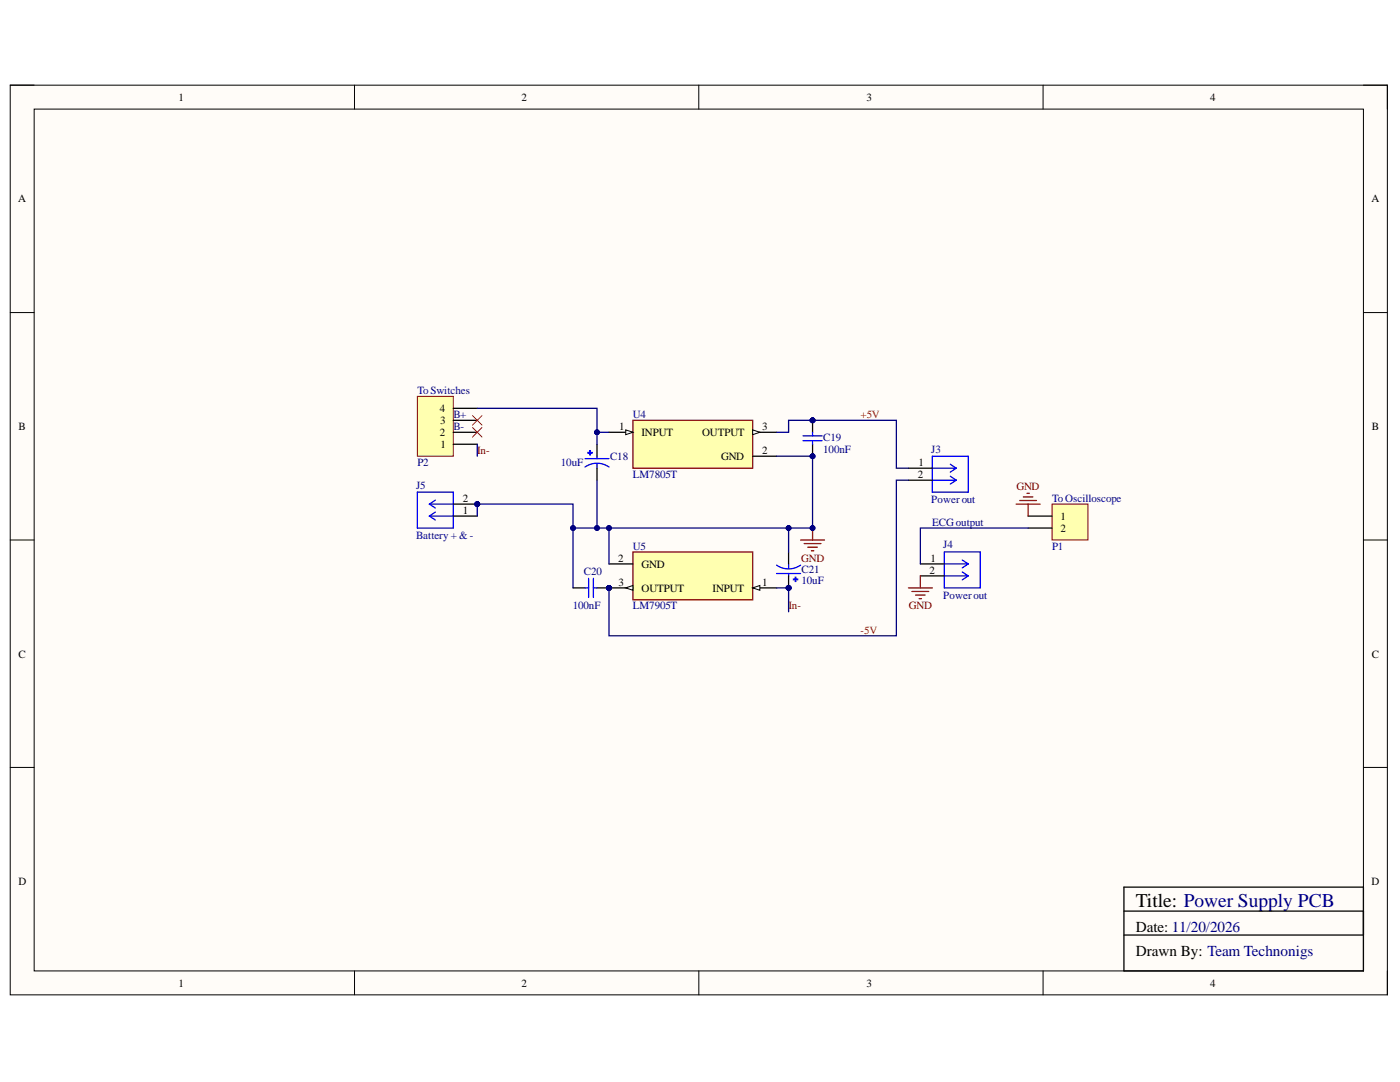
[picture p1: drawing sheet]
<svg xmlns="http://www.w3.org/2000/svg" width="279mm" height="216mm" viewBox="0 0 279 216" stroke-linecap="round" stroke-linejoin="round" font-family="sans-serif">
<defs><g id="words">
<text font-size="3.9" x="226.7" y="181">Title: Power Supply PCB</text>
<g font-size="3">
<text x="226.7" y="185.9">Date: 11/20/2026</text>
<text x="226.7" y="190.7">Drawn By: Team Technonigs</text>
</g>
<g font-size="2.2">
<text x="35.6" y="20.1">1</text>
<text x="104.1" y="20.1">2</text>
<text x="172.9" y="20.1">3</text>
<text x="241.5" y="20.1">4</text>
<text x="3.6" y="40.4">A</text>
<text x="273.7" y="40.4">A</text>
<text x="87.8" y="82.2">4</text>
<text x="3.7" y="85.8">B</text>
<text x="87.8" y="87">2</text>
<text x="87.9" y="84.6">3</text>
<text x="87.9" y="89.4">1</text>
<text x="123.5" y="85.8">1</text>
<text x="128" y="87">INPUT</text>
<text x="140.1" y="87">OUTPUT</text>
<text x="152.1" y="85.8">3</text>
<text x="273.8" y="85.8">B</text>
<text x="143.9" y="91.8">GND</text>
<text x="152.1" y="90.6">2</text>
<text x="183.1" y="95.4">2</text>
<text x="183.3" y="93">1</text>
<text x="92.3" y="100.1">2</text>
<text x="92.3" y="102.5">1</text>
<text x="211.6" y="103.7">1</text>
<text x="211.6" y="106.1">2</text>
<text x="123.4" y="112.1">2</text>
<text x="128" y="113.3">GND</text>
<text x="185.7" y="112.1">1</text>
<text x="123.5" y="116.9">3</text>
<text x="128" y="118.1">OUTPUT</text>
<text x="142.2" y="118.1">INPUT</text>
<text x="152.1" y="116.9">1</text>
<text x="185.5" y="114.5">2</text>
<text x="3.7" y="131.2">C</text>
<text x="273.8" y="131.2">C</text>
<text x="3.7" y="176.6">D</text>
<text x="273.7" y="176.6">D</text>
<text x="35.6" y="196.9">1</text>
<text x="104.1" y="196.9">2</text>
<text x="172.9" y="196.9">3</text>
<text x="241.5" y="196.9">4</text>
</g>
<g font-size="2.2" fill="#000080">
<text x="83.3" y="78.7">ToSwitches</text>
<text x="90.5" y="83.4">B+</text>
<text x="126.3" y="83.4">U4</text>
<text x="90.5" y="85.8">B-</text>
<text x="164.3" y="88">C19</text>
<text x="83.3" y="93">P2</text>
<text x="112" y="93">10uF</text>
<text x="121.8" y="91.9">C18</text>
<text x="126.3" y="95.4">LM7805T</text>
<text x="164.3" y="90.3">100nF</text>
<text x="185.9" y="90.3">J3</text>
<text x="83" y="97.5">J5</text>
<text x="185.9" y="100.4">Powerout</text>
<text x="210" y="100.1">ToOscilloscope</text>
<text x="83" y="107.6">Battery + &amp; -</text>
<text x="186" y="105">ECGoutput</text>
<text x="126.3" y="109.7">U5</text>
<text x="188.2" y="109.4">J4</text>
<text x="210" y="109.7">P1</text>
<text x="116.5" y="114.7">C20</text>
<text x="160" y="114.3">C21</text>
<text x="160" y="116.6">10uF</text>
<text x="188.2" y="119.5">Powerout</text>
<text x="114.3" y="121.6">100nF</text>
<text x="126.3" y="121.6">LM7905T</text>
</g>
<g font-size="2.2" fill="#f00">
<text x="171.7" y="83.4">+5V</text>
<text x="171.7" y="126.4">-5V</text>
</g>
<g font-size="2.2" fill="#800000">
<text x="95.2" y="90.6">In-</text>
<text x="202.9" y="97.8">GND</text>
<text x="159.9" y="112.1">GND</text>
<text x="157.4" y="121.6">In-</text>
<text x="181.4" y="121.6">GND</text>
</g>
</g></defs>
<path d="M2 17h274.9v181.5h-274.9z" fill-rule="evenodd" fill="#fffcf8"/>
<path d="M2 17h274.9v181.5h-274.9z" fill="none" stroke="#000" stroke-width=".2"/>
<path d="M6.8 21.8h265.3v171.9h-265.3z" fill-rule="evenodd" fill="#fffcf8"/>
<g fill="none" stroke="#000" stroke-width=".2">
<path d="M2 17h4.8M70.7 17v4.8M139.5 17v4.8M208.2 17v4.8M272.1 17h4.8v4.8M6.8 21.8h265.3v171.9h-265.3zM2 62.4h4.8M272.1 62.4h4.8M2 107.8h4.8M272.1 107.8h4.8M2 153.1h4.8M272.1 153.1h4.8"/>
<path d="M70.8 193.7v4.8M139.5 193.7v4.8M208.2 193.7v4.8M276.9 193.7v4.8"/>
</g>
<path d="M126.3 83.9h23.9v9.5h-23.9z" fill-rule="evenodd" fill="#ffffb0"/>
<path d="M126.3 83.9h23.9v9.5h-23.9z" fill="none" stroke="#800000" stroke-width=".25"/>
<path d="M121.5 86.3h4.8" fill="none" stroke="#000" stroke-width=".25"/>
<path d="M124.9 85.8l1.4 .5-1.4 .4z" fill="#f8fcff"/>
<path d="M124.9 85.8l1.4 .5-1.4 .4z" fill="none" stroke="#000" stroke-width=".2"/>
<path d="M150.2 86.3h4.8" fill="none" stroke="#000" stroke-width=".25"/>
<path d="M150.2 85.8l1.4 .5-1.4 .4z" fill="#f8fcff"/>
<path d="M150.2 85.8l1.4 .5-1.4 .4z" fill="none" stroke="#000" stroke-width=".2"/>
<path d="M150.2 91h4.8" fill="none" stroke="#000" stroke-width=".25"/>
<circle cx="121.5" cy="117.3" r=".48" fill="#000080"/>
<circle cx="121.5" cy="117.3" r=".48" fill="none" stroke="#000080" stroke-width=".2"/>
<path d="M126.3 110.1h23.9v9.6h-23.9z" fill-rule="evenodd" fill="#ffffb0"/>
<path d="M126.3 110.1h23.9v9.6h-23.9z" fill="none" stroke="#800000" stroke-width=".25"/>
<path d="M150.2 117.3h4.8" fill="none" stroke="#000" stroke-width=".25"/>
<path d="M150.2 117.3l1.4-.5v1z" fill="#f8fcff"/>
<path d="M150.2 117.3l1.4-.5v1z" fill="none" stroke="#000" stroke-width=".2"/>
<path d="M121.5 117.3h4.8" fill="none" stroke="#000" stroke-width=".25"/>
<path d="M124.9 117.3l1.4-.5v1z" fill="#f8fcff"/>
<path d="M124.9 117.3l1.4-.5v1z" fill="none" stroke="#000" stroke-width=".2"/>
<circle cx="121.5" cy="117.3" r=".48" fill="#000080"/>
<circle cx="121.5" cy="117.3" r=".48" fill="none" stroke="#000080" stroke-width=".2"/>
<path d="M121.5 112.5h4.8" fill="none" stroke="#000" stroke-width=".25"/>
<path d="M117.7 89.9h.1v.9h-.1z" fill-rule="evenodd" fill="#00f"/>
<path d="M117.7 89.9h.1v.9h-.1z" fill="none" stroke="#00f" stroke-width=".25"/>
<path d="M117.3 90.3h.9v.1h-.9z" fill-rule="evenodd" fill="#00f"/>
<path d="M116.8 93.2a4.2 4.2 0 0 1 4.7 0M116.8 91.5h4.7M117.3 90.3h.9v.1h-.9zM119.1 91v.5M119.1 92.5v.9" fill="none" stroke="#00f" stroke-width=".25"/>
<path d="M119.1 88.6v2.4M119.1 93.4v2.4" fill="none" stroke="#000" stroke-width=".25"/>
<circle cx="157.4" cy="117.3" r=".48" fill="#000080"/>
<circle cx="157.4" cy="117.3" r=".48" fill="none" stroke="#000080" stroke-width=".2"/>
<path d="M158.7 115.2h.1v.8h-.1z" fill-rule="evenodd" fill="#00f"/>
<path d="M158.7 115.2h.1v.8h-.1z" fill="none" stroke="#00f" stroke-width=".25"/>
<path d="M158.3 115.5h.9v.2h-.9z" fill-rule="evenodd" fill="#00f"/>
<path d="M155 112.8a4.2 4.2 0 0 0 4.8 0M155 114.4h4.8M157.4 112.5v1M157.4 114.4v.5M158.3 115.5h.9v.2h-.9z" fill="none" stroke="#00f" stroke-width=".25"/>
<path d="M157.4 114.9v2.4" fill="none" stroke="#000" stroke-width=".25"/>
<circle cx="157.4" cy="117.3" r=".48" fill="#000080"/>
<circle cx="157.4" cy="117.3" r=".48" fill="none" stroke="#000080" stroke-width=".2"/>
<path d="M157.4 110.1v2.4" fill="none" stroke="#000" stroke-width=".25"/>
<circle cx="162.2" cy="91" r=".48" fill="#000080"/>
<circle cx="162.2" cy="91" r=".48" fill="none" stroke="#000080" stroke-width=".2"/>
<circle cx="162.2" cy="83.9" r=".48" fill="#000080"/>
<circle cx="162.2" cy="83.9" r=".48" fill="none" stroke="#000080" stroke-width=".2"/>
<path d="M162.2 88.6v2.4" fill="none" stroke="#000" stroke-width=".25"/>
<circle cx="162.2" cy="91" r=".48" fill="#000080"/>
<circle cx="162.2" cy="91" r=".48" fill="none" stroke="#000080" stroke-width=".2"/>
<path d="M162.2 83.9v2.4" fill="none" stroke="#000" stroke-width=".25"/>
<circle cx="162.2" cy="83.9" r=".48" fill="#000080"/>
<circle cx="162.2" cy="83.9" r=".48" fill="none" stroke="#000080" stroke-width=".2"/>
<path d="M160.2 87h3.9M160.2 87.9h3.9M162.2 86.3v.7M162.2 87.9v.7" fill="none" stroke="#00f" stroke-width=".25"/>
<circle cx="121.5" cy="117.3" r=".48" fill="#000080"/>
<circle cx="121.5" cy="117.3" r=".48" fill="none" stroke="#000080" stroke-width=".2"/>
<path d="M114.4 117.3h2.4M119.1 117.3h2.4" fill="none" stroke="#000" stroke-width=".25"/>
<circle cx="121.5" cy="117.3" r=".48" fill="#000080"/>
<circle cx="121.5" cy="117.3" r=".48" fill="none" stroke="#000080" stroke-width=".2"/>
<g fill="none" stroke="#00f" stroke-width=".25">
<path d="M186.1 93.4h4.7M186.1 95.8h4.7M186.1 91h7.1v7.2h-7.1zM189.6 92.6l1.2 .8M189.6 95l1.2 .8M190.8 93.4l-1.2 .8M190.8 95.8l-1.2 .8M116.8 117.3h.7M117.5 115.4v3.8M118.4 115.4v3.8M118.4 117.3h.7M188.5 110.1h7.1v7.2h-7.1z"/>
<path d="M188.5 112.5h4.7M188.5 114.9h4.7M192 111.7l1.2 .8M192 114.1l1.2 .8M193.2 112.5l-1.2 .8M193.2 114.9l-1.2 .8"/>
</g>
<path d="M181.3 93.4h4.8M181.3 95.8h4.8M183.7 112.5h4.8M183.7 114.9h4.8" fill="none" stroke="#000" stroke-width=".25"/>
<path d="M159.8 107.8h4.8M160.5 108.5h3.3M161.2 109.2h1.9M161.9 109.9h.5M162.2 105.4v2.4" fill="none" stroke="#800000" stroke-width=".25"/>
<circle cx="162.2" cy="105.4" r=".48" fill="#000080"/>
<circle cx="162.2" cy="105.4" r=".48" fill="none" stroke="#000080" stroke-width=".2"/>
<path d="M181.3 117.3h4.8M182 118h3.3M182.7 118.7h1.9M183.4 119.5h.5M183.7 114.9v2.4" fill="none" stroke="#800000" stroke-width=".25"/>
<path d="M210 100.6h7.1v7.2h-7.1z" fill-rule="evenodd" fill="#ffffb0"/>
<path d="M210 100.6h7.1v7.2h-7.1z" fill="none" stroke="#800000" stroke-width=".2"/>
<path d="M205.2 103h4.8M205.2 105.4h4.8" fill="none" stroke="#000" stroke-width=".25"/>
<path d="M203.5 99.9h3.4M204.2 99.2h1.9M204.9 98.4h.5M202.8 100.6h4.8M205.2 100.6v2.4" fill="none" stroke="#800000" stroke-width=".25"/>
<circle cx="95.2" cy="100.6" r=".48" fill="#000080"/>
<circle cx="95.2" cy="100.6" r=".48" fill="none" stroke="#000080" stroke-width=".2"/>
<path d="M83.3 98.2h7.2v7.2h-7.2zM86.9 99.8l-1.2 .8M85.7 103h4.8M85.7 100.6h4.8M85.7 103l1.2 .8M85.7 100.6l1.2 .8M86.9 102.2l-1.2 .8" fill="none" stroke="#00f" stroke-width=".25"/>
<path d="M90.5 103h4.7M90.5 100.6h4.7" fill="none" stroke="#000" stroke-width=".25"/>
<circle cx="95.2" cy="100.6" r=".48" fill="#000080"/>
<circle cx="95.2" cy="100.6" r=".48" fill="none" stroke="#000080" stroke-width=".2"/>
<path d="M83.3 79.1h7.2v11.9h-7.2z" fill-rule="evenodd" fill="#ffffb0"/>
<path d="M83.3 79.1h7.2v11.9h-7.2z" fill="none" stroke="#800000" stroke-width=".2"/>
<path d="M90.5 88.6h4.7M90.5 86.3h4.7M90.5 83.9h4.7M90.5 81.5h4.7M224.3 177h47.8v16.7h-47.8zM224.3 181.8h47.8M224.3 186.6h47.8" fill="none" stroke="#000" stroke-width=".25"/>
<path d="M94.3 82.9l1.9 1.9M94.3 85.3l1.9 1.9M96.2 82.9l-1.9 1.9M96.2 85.3l-1.9 1.9" fill="none" stroke="#f00" stroke-width=".2"/>
<path d="M155 91h7.2v14.4h-40.7v7.1" fill="none" stroke="#000080" stroke-width=".25"/>
<circle cx="162.2" cy="91" r=".48" fill="#000080"/>
<circle cx="162.2" cy="91" r=".48" fill="none" stroke="#000080" stroke-width=".2"/>
<circle cx="162.2" cy="105.4" r=".48" fill="#000080"/>
<circle cx="162.2" cy="105.4" r=".48" fill="none" stroke="#000080" stroke-width=".2"/>
<circle cx="157.4" cy="105.4" r=".48" fill="#000080"/>
<circle cx="157.4" cy="105.4" r=".48" fill="none" stroke="#000080" stroke-width=".2"/>
<circle cx="121.5" cy="105.4" r=".48" fill="#000080"/>
<circle cx="121.5" cy="105.4" r=".48" fill="none" stroke="#000080" stroke-width=".2"/>
<path d="M121.5 86.3h-2.4v2.3" fill="none" stroke="#000080" stroke-width=".25"/>
<circle cx="119.1" cy="86.3" r=".48" fill="#000080"/>
<circle cx="119.1" cy="86.3" r=".48" fill="none" stroke="#000080" stroke-width=".2"/>
<path d="M119.1 95.8v9.6h2.4" fill="none" stroke="#000080" stroke-width=".25"/>
<circle cx="119.1" cy="105.4" r=".48" fill="#000080"/>
<circle cx="119.1" cy="105.4" r=".48" fill="none" stroke="#000080" stroke-width=".2"/>
<circle cx="121.5" cy="105.4" r=".48" fill="#000080"/>
<circle cx="121.5" cy="105.4" r=".48" fill="none" stroke="#000080" stroke-width=".2"/>
<path d="M157.4 105.4v4.7" fill="none" stroke="#000080" stroke-width=".25"/>
<circle cx="157.4" cy="105.4" r=".48" fill="#000080"/>
<circle cx="157.4" cy="105.4" r=".48" fill="none" stroke="#000080" stroke-width=".2"/>
<path d="M155 117.3h2.4" fill="none" stroke="#000080" stroke-width=".25"/>
<circle cx="157.4" cy="117.3" r=".48" fill="#000080"/>
<circle cx="157.4" cy="117.3" r=".48" fill="none" stroke="#000080" stroke-width=".2"/>
<path d="M162.2 83.9h-4.8v2.4h-2.4" fill="none" stroke="#000080" stroke-width=".25"/>
<circle cx="162.2" cy="83.9" r=".48" fill="#000080"/>
<circle cx="162.2" cy="83.9" r=".48" fill="none" stroke="#000080" stroke-width=".2"/>
<path d="M162.2 83.9h16.7v9.5h2.4" fill="none" stroke="#000080" stroke-width=".25"/>
<circle cx="162.2" cy="83.9" r=".48" fill="#000080"/>
<circle cx="162.2" cy="83.9" r=".48" fill="none" stroke="#000080" stroke-width=".2"/>
<path d="M95.2 100.6v2.4M205.2 105.4h-21.5v7.1" fill="none" stroke="#000080" stroke-width=".25"/>
<circle cx="95.2" cy="100.6" r=".48" fill="#000080"/>
<circle cx="95.2" cy="100.6" r=".48" fill="none" stroke="#000080" stroke-width=".2"/>
<path d="M157.4 117.3v4.8" fill="none" stroke="#000080" stroke-width=".25"/>
<circle cx="157.4" cy="117.3" r=".48" fill="#000080"/>
<circle cx="157.4" cy="117.3" r=".48" fill="none" stroke="#000080" stroke-width=".2"/>
<path d="M95.2 81.5h23.9v4.8" fill="none" stroke="#000080" stroke-width=".25"/>
<circle cx="119.1" cy="86.3" r=".48" fill="#000080"/>
<circle cx="119.1" cy="86.3" r=".48" fill="none" stroke="#000080" stroke-width=".2"/>
<path d="M95.2 88.6v2.4M181.3 95.8h-2.4v31.1h-57.4v-9.6" fill="none" stroke="#000080" stroke-width=".25"/>
<circle cx="121.5" cy="117.3" r=".48" fill="#000080"/>
<circle cx="121.5" cy="117.3" r=".48" fill="none" stroke="#000080" stroke-width=".2"/>
<path d="M95.2 100.6h19.2v16.7" fill="none" stroke="#000080" stroke-width=".25"/>
<circle cx="114.4" cy="105.4" r=".48" fill="#000080"/>
<circle cx="114.4" cy="105.4" r=".48" fill="none" stroke="#000080" stroke-width=".2"/>
<circle cx="95.2" cy="100.6" r=".48" fill="#000080"/>
<circle cx="95.2" cy="100.6" r=".48" fill="none" stroke="#000080" stroke-width=".2"/>
<path d="M114.4 105.4h4.7" fill="none" stroke="#000080" stroke-width=".25"/>
<circle cx="119.1" cy="105.4" r=".48" fill="#000080"/>
<circle cx="119.1" cy="105.4" r=".48" fill="none" stroke="#000080" stroke-width=".2"/>
<circle cx="114.4" cy="105.4" r=".48" fill="#000080"/>
<circle cx="114.4" cy="105.4" r=".48" fill="none" stroke="#000080" stroke-width=".2"/>
<use href="#words"/>
</svg>
